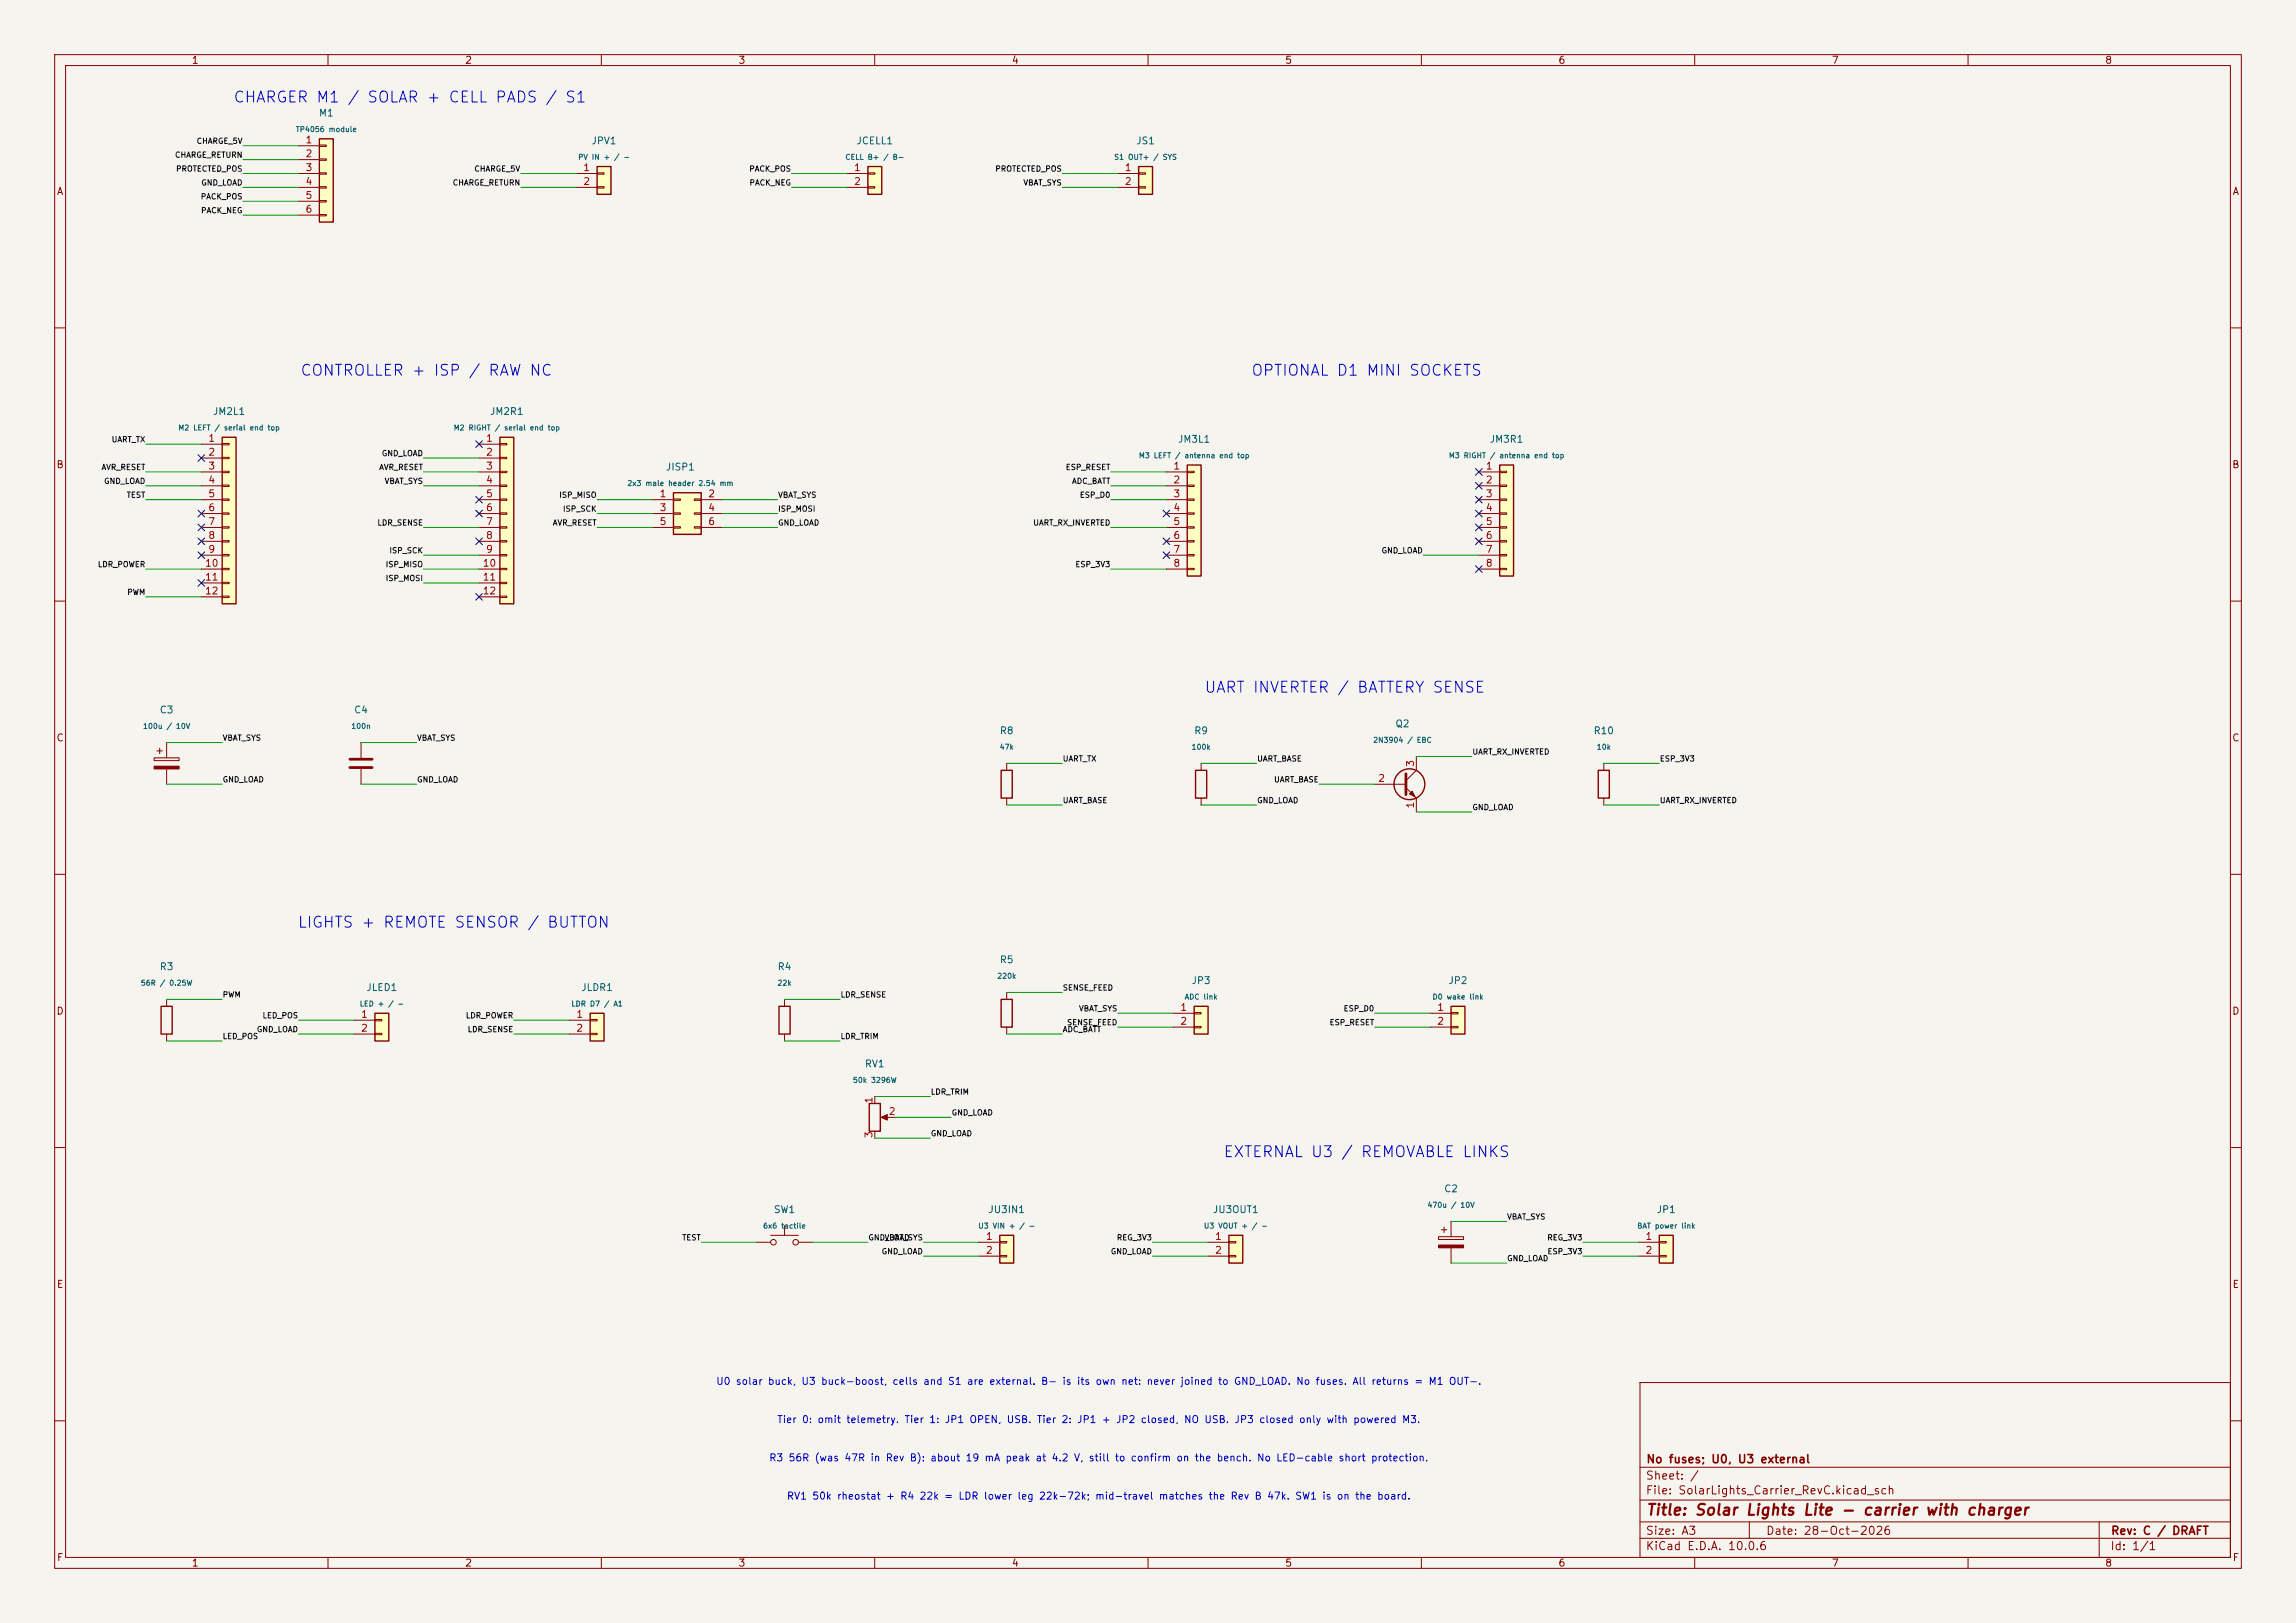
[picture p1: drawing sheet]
<svg xmlns="http://www.w3.org/2000/svg" width="420mm" height="297mm" viewBox="0 0 420 297" stroke-linecap="round" stroke-linejoin="round" font-family="sans-serif">
<defs><g id="words">
<g font-size="2" fill="#0000c2">
<text x="42.6" y="19.3">CHARGER M1 / SOLAR + CELL PADS / S1</text>
<text x="54.8" y="69.3">CONTROLLER + ISP / RAW NC</text>
<text x="228.8" y="69.3">OPTIONAL D1 MINI SOCKETS</text>
<text x="220.2" y="127.3">UART INVERTER / BATTERY SENSE</text>
<text x="54.3" y="170.3">LIGHTS + REMOTE SENSOR / BUTTON</text>
<text x="223.7" y="212.3">EXTERNAL U3 / REMOVABLE LINKS</text>
</g>
<text font-size="2" fill="#840000" x="301" y="277.8">Title: Solar Lights Lite - carrier with charger</text>
<g font-size="1.5" fill="#840000">
<text x="301" y="268.1">No fuses; U0, U3 external</text>
<text x="300.9" y="273.8">File: SolarLights_Carrier_RevC.kicad_sch</text>
<text x="300.9" y="271.1">Sheet: /</text>
<text x="300.9" y="281.2">Size: A3</text>
<text x="322.9" y="281.2">Date: 28-Oct-2026</text>
<text x="386" y="281.2">Rev: C / DRAFT</text>
<text x="300.9" y="284">KiCad E.D.A. 10.0.6</text>
<text x="385.9" y="284">Id: 1/1</text>
</g>
<g font-size="1.3" fill="#840000">
<text x="35" y="12">1</text>
<text x="85" y="12">2</text>
<text x="135" y="12">3</text>
<text x="185" y="12">4</text>
<text x="235" y="12">5</text>
<text x="285" y="12">6</text>
<text x="335" y="12">7</text>
<text x="385" y="12">8</text>
<text x="10.3" y="36">A</text>
<text x="408.3" y="36">A</text>
<text x="10.2" y="86">B</text>
<text x="408.2" y="86">B</text>
<text x="10.2" y="136">C</text>
<text x="408.2" y="136">C</text>
<text x="10.2" y="186">D</text>
<text x="408.2" y="186">D</text>
<text x="10.3" y="236">E</text>
<text x="408.3" y="236">E</text>
<text x="10.3" y="286">F</text>
<text x="35" y="287">1</text>
<text x="85" y="287">2</text>
<text x="135" y="287">3</text>
<text x="185" y="287">4</text>
<text x="235" y="287">5</text>
<text x="285" y="287">6</text>
<text x="335" y="287">7</text>
<text x="385" y="287">8</text>
<text x="408.3" y="286">F</text>
</g>
<g font-size="1.3" fill="#006464">
<text x="58.2" y="21.6">M1</text>
<text x="108.1" y="26.7">JPV1</text>
<text x="156.6" y="26.7">JCELL1</text>
<text x="207.7" y="26.7">JS1</text>
<text x="38.8" y="76.2">JM2L1</text>
<text x="89.5" y="76.2">JM2R1</text>
<text x="215.4" y="81.3">JM3L1</text>
<text x="272.4" y="81.3">JM3R1</text>
<text x="121.7" y="86.4">JISP1</text>
<text x="29.1" y="130.9">C3</text>
<text x="64.7" y="130.9">C4</text>
<text x="182.8" y="134.7">R8</text>
<text x="218.3" y="134.7">R9</text>
<text x="255.1" y="133.4">Q2</text>
<text x="291.4" y="134.7">R10</text>
<text x="29.1" y="177.8">R3</text>
<text x="142.1" y="177.8">R4</text>
<text x="182.8" y="176.6">R5</text>
<text x="66.9" y="181.7">JLED1</text>
<text x="106.2" y="181.7">JLDR1</text>
<text x="217.9" y="180.4">JP3</text>
<text x="264.8" y="180.4">JP2</text>
<text x="158.1" y="195.6">RV1</text>
<text x="264.1" y="218.5">C2</text>
<text x="141.4" y="222.3">SW1</text>
<text x="180.7" y="222.3">JU3IN1</text>
<text x="221.8" y="222.3">JU3OUT1</text>
<text x="302.9" y="222.3">JP1</text>
</g>
<g font-size="1.3" fill="#a90000">
<text x="55.8" y="26.5">1</text>
<text x="55.8" y="29.1">2</text>
<text x="55.8" y="31.6">3</text>
<text x="55.8" y="34.2">4</text>
<text x="106.6" y="31.6">1</text>
<text x="106.6" y="34.2">2</text>
<text x="156.1" y="31.6">1</text>
<text x="156.1" y="34.2">2</text>
<text x="205.6" y="31.6">1</text>
<text x="205.6" y="34.2">2</text>
<text x="55.8" y="36.7">5</text>
<text x="55.8" y="39.2">6</text>
<text x="38" y="81.1">1</text>
<text x="38" y="83.7">2</text>
<text x="88.8" y="81.1">1</text>
<text x="88.8" y="83.7">2</text>
<text x="38" y="86.2">3</text>
<text x="38" y="88.8">4</text>
<text x="88.8" y="86.2">3</text>
<text x="88.8" y="88.8">4</text>
<text x="214.5" y="86.2">1</text>
<text x="214.5" y="88.8">2</text>
<text x="271.7" y="86.2">1</text>
<text x="271.7" y="88.8">2</text>
<text x="38" y="91.3">5</text>
<text x="38" y="93.8">6</text>
<text x="88.8" y="91.3">5</text>
<text x="88.8" y="93.8">6</text>
<text x="120.6" y="91.3">1</text>
<text x="120.6" y="93.8">3</text>
<text x="129.4" y="91.3">2</text>
<text x="129.4" y="93.8">4</text>
<text x="214.5" y="91.3">3</text>
<text x="214.5" y="93.8">4</text>
<text x="271.7" y="91.3">3</text>
<text x="271.7" y="93.8">4</text>
<text x="38" y="96.4">7</text>
<text x="38" y="98.9">8</text>
<text x="38" y="101.5">9</text>
<text x="88.8" y="96.4">7</text>
<text x="88.8" y="98.9">8</text>
<text x="88.8" y="101.5">9</text>
<text x="120.6" y="96.4">5</text>
<text x="129.4" y="96.4">6</text>
<text x="214.5" y="96.4">5</text>
<text x="214.5" y="98.9">6</text>
<text x="214.5" y="101.5">7</text>
<text x="271.7" y="96.4">5</text>
<text x="271.7" y="98.9">6</text>
<text x="271.7" y="101.5">7</text>
<text x="37.4" y="104">10</text>
<text x="37.4" y="106.5">11</text>
<text x="88.2" y="104">10</text>
<text x="88.2" y="106.5">11</text>
<text x="214.5" y="104">8</text>
<text x="271.7" y="104">8</text>
<text x="37.4" y="109.1">12</text>
<text x="88.2" y="109.1">12</text>
<text x="252" y="143.4">2</text>
<text x="258.9" y="140.4" transform="rotate(-90 258.9 140.4)">3</text>
<text x="258.9" y="148.1" transform="rotate(-90 258.9 148.1)">1</text>
<text x="215.8" y="185.3">1</text>
<text x="262.8" y="185.3">1</text>
<text x="65.9" y="186.6">1</text>
<text x="65.9" y="189.1">2</text>
<text x="105.3" y="186.6">1</text>
<text x="105.3" y="189.1">2</text>
<text x="215.8" y="187.8">2</text>
<text x="262.8" y="187.8">2</text>
<text x="159.9" y="202" transform="rotate(-90 159.9 202)">1</text>
<text x="159.9" y="208.4" transform="rotate(-90 159.9 208.4)">3</text>
<text x="162.5" y="204.3">2</text>
<text x="180.2" y="227.2">1</text>
<text x="222.2" y="227.2">1</text>
<text x="300.9" y="227.2">1</text>
<text x="180.2" y="229.7">2</text>
<text x="222.2" y="229.7">2</text>
<text x="300.9" y="229.7">2</text>
</g>
<g font-size="1.3" fill="#0000c2">
<text x="130.9" y="253.7">U0 solar buck, U3 buck-boost, cells and S1 are external. B- is its own net: never joined to GND_LOAD. No fuses. All returns = M1 OUT-.</text>
<text x="142.1" y="260.7">Tier 0: omit telemetry. Tier 1: JP1 OPEN, USB. Tier 2: JP1 + JP2 closed, NO USB. JP3 closed only with powered M3.</text>
<text x="140.6" y="267.7">R3 56R (was 47R in Rev B): about 19 mA peak at 4.2 V, still to confirm on the bench. No LED-cable short protection.</text>
<text x="143.8" y="274.7">RV1 50k rheostat + R4 22k = LDR lower leg 22k-72k; mid-travel matches the Rev B 47k. SW1 is on the board.</text>
</g>
<g font-size="1" fill="#0f0f0f">
<text x="31.9" y="29.1">CHARGE_RETURN</text>
<text x="35.9" y="26.6">CHARGE_5V</text>
<text x="32.1" y="31.6">PROTECTED_POS</text>
<text x="36.7" y="34.2">GND_LOAD</text>
<text x="82.7" y="34.2">CHARGE_RETURN</text>
<text x="86.7" y="31.6">CHARGE_5V</text>
<text x="137" y="31.6">PACK_POS</text>
<text x="137" y="34.2">PACK_NEG</text>
<text x="182" y="31.6">PROTECTED_POS</text>
<text x="187.1" y="34.2">VBAT_SYS</text>
<text x="36.6" y="36.7">PACK_POS</text>
<text x="36.7" y="39.3">PACK_NEG</text>
<text x="20.3" y="81.2">UART_TX</text>
<text x="69.7" y="83.7">GND_LOAD</text>
<text x="18.5" y="86.3">AVR_RESET</text>
<text x="18.9" y="88.8">GND_LOAD</text>
<text x="69.3" y="86.3">AVR_RESET</text>
<text x="70.3" y="88.8">VBAT_SYS</text>
<text x="194.9" y="86.3">ESP_RESET</text>
<text x="196" y="88.8">ADC_BATT</text>
<text x="23.1" y="91.3">TEST</text>
<text x="102.2" y="91.3">ISP_MISO</text>
<text x="102.9" y="93.9">ISP_SCK</text>
<text x="142.2" y="91.3">VBAT_SYS</text>
<text x="142.2" y="93.9">ISP_MOSI</text>
<text x="197.4" y="91.3">ESP_D0</text>
<text x="68.9" y="96.4">LDR_SENSE</text>
<text x="71.1" y="101.5">ISP_SCK</text>
<text x="101" y="96.4">AVR_RESET</text>
<text x="142.2" y="96.4">GND_LOAD</text>
<text x="188.9" y="96.4">UART_RX_INVERTED</text>
<text x="252.6" y="101.5">GND_LOAD</text>
<text x="17.8" y="104">LDR_POWER</text>
<text x="70.5" y="104">ISP_MISO</text>
<text x="70.5" y="106.6">ISP_MOSI</text>
<text x="196.6" y="104">ESP_3V3</text>
<text x="23.2" y="109.1">PWM</text>
<text x="40.6" y="135.8">VBAT_SYS</text>
<text x="76.2" y="135.8">VBAT_SYS</text>
<text x="40.6" y="143.4">GND_LOAD</text>
<text x="76.2" y="143.4">GND_LOAD</text>
<text x="194.3" y="139.6">UART_TX</text>
<text x="229.9" y="139.6">UART_BASE</text>
<text x="233" y="143.4">UART_BASE</text>
<text x="269.2" y="138.3">UART_RX_INVERTED</text>
<text x="303.5" y="139.6">ESP_3V3</text>
<text x="194.3" y="147.2">UART_BASE</text>
<text x="229.9" y="147.2">GND_LOAD</text>
<text x="269.2" y="148.5">GND_LOAD</text>
<text x="303.5" y="147.2">UART_RX_INVERTED</text>
<text x="40.6" y="182.8">PWM</text>
<text x="153.7" y="182.8">LDR_SENSE</text>
<text x="194.3" y="181.5">SENSE_FEED</text>
<text x="197.3" y="185.3">VBAT_SYS</text>
<text x="245.7" y="185.3">ESP_D0</text>
<text x="40.6" y="190.4">LED_POS</text>
<text x="46.9" y="189.1">GND_LOAD</text>
<text x="47.9" y="186.6">LED_POS</text>
<text x="85.1" y="186.6">LDR_POWER</text>
<text x="85.4" y="189.1">LDR_SENSE</text>
<text x="153.7" y="190.4">LDR_TRIM</text>
<text x="194.3" y="189.1">ADC_BATT</text>
<text x="195.1" y="187.9">SENSE_FEED</text>
<text x="243.1" y="187.9">ESP_RESET</text>
<text x="170.2" y="200.6">LDR_TRIM</text>
<text x="170.2" y="208.2">GND_LOAD</text>
<text x="174" y="204.4">GND_LOAD</text>
<text x="124.7" y="227.2">TEST</text>
<text x="158.8" y="227.2">GND_LOAD</text>
<text x="161.7" y="227.2">VBAT_SYS</text>
<text x="204.2" y="227.2">REG_3V3</text>
<text x="275.6" y="223.4">VBAT_SYS</text>
<text x="282.9" y="227.2">REG_3V3</text>
<text x="161.2" y="229.8">GND_LOAD</text>
<text x="203.1" y="229.8">GND_LOAD</text>
<text x="275.6" y="231">GND_LOAD</text>
<text x="283" y="229.8">ESP_3V3</text>
</g>
<g font-size="1" fill="#006464">
<text x="54" y="24.4">TP4056 module</text>
<text x="105.7" y="29.5">PV IN + / -</text>
<text x="154.5" y="29.5">CELL B+ / B-</text>
<text x="203.7" y="29.5">S1 OUT+ / SYS</text>
<text x="32.5" y="79">M2 LEFT / serial end top</text>
<text x="82.9" y="79">M2 RIGHT / serial end top</text>
<text x="114.7" y="89.2">2x3 male header 2.54 mm</text>
<text x="208.2" y="84.1">M3 LEFT / antenna end top</text>
<text x="264.9" y="84.1">M3 RIGHT / antenna end top</text>
<text x="26.1" y="133.6">100u / 10V</text>
<text x="64.2" y="133.6">100n</text>
<text x="182.8" y="137.4">47k</text>
<text x="217.9" y="137.4">100k</text>
<text x="251.1" y="136.1">2N3904 / EBC</text>
<text x="292" y="137.4">10k</text>
<text x="182.3" y="179.3">220k</text>
<text x="25.7" y="180.6">56R / 0.25W</text>
<text x="65.7" y="184.4">LED + / -</text>
<text x="104.4" y="184.4">LDR D7 / A1</text>
<text x="142.1" y="180.6">22k</text>
<text x="216.6" y="183.1">ADC link</text>
<text x="261.9" y="183.1">D0 wake link</text>
<text x="155.9" y="198.4">50k 3296W</text>
<text x="261" y="221.2">470u / 10V</text>
<text x="139.5" y="225">6x6 tactile</text>
<text x="178.9" y="225">U3 VIN + / -</text>
<text x="220.1" y="225">U3 VOUT + / -</text>
<text x="299.4" y="225">BAT power link</text>
</g>
</g></defs>
<path d="M0 0h420v297h-420z" fill="#f5f4ef" stroke="#f5f4ef" stroke-width=".18"/>
<g fill="none" stroke="#840000" stroke-width=".18">
<path d="M10 10h400v277h-400zM12 12h396v273h-396zM60 10v2M110 10v2M160 10v2M210 10v2M260 10v2M310 10v2M360 10v2M10 60h2M408 60h2M10 110h2"/>
<path d="M408 110h2M10 160h2M408 160h2M184.1 181.6v1.3M184.1 188v1.2M10 210h2M408 210h2M300 253h108v32h-108zM10 260h2M300 278.5h108M300 274.5h108M300 268.5h108"/>
<path d="M320 278.5v3M384 278.5v6.5M408 260h2M60 285v2M110 285v2M160 285v2M210 285v2M260 285v2M300 281.5h108M310 285v2M360 285v2"/>
</g>
<path d="M183.1 182.9h2.1v5.1h-2.1z" fill="none" stroke="#840000" stroke-width=".25"/>
<path d="M274.3 85.1h2.6v20.3h-2.6z" fill="#ffffc2"/>
<path d="M274.3 85.1h2.6v20.3h-2.6z" fill="none" stroke="#840000" stroke-width=".25"/>
<g fill="none" stroke="#840000" stroke-width=".18">
<path d="M270.5 86.4h3.8M270.5 88.9h3.8M270.5 91.4h3.8M270.5 94h3.8M270.5 96.5h3.8M270.5 99.1h3.8M274.3 86.2h1.3v.3h-1.3zM274.3 88.8h1.3v.2h-1.3zM274.3 91.3h1.3v.3h-1.3zM274.3 93.9h1.3v.2h-1.3zM274.3 96.4h1.3v.2h-1.3zM274.3 98.9h1.3v.3h-1.3z"/>
<path d="M270.5 101.6h3.8M270.5 104.1h3.8M274.3 101.5h1.3v.2h-1.3zM274.3 104h1.3v.3h-1.3z"/>
</g>
<path d="M217.2 85.1h2.5v20.3h-2.5z" fill="#ffffc2"/>
<path d="M217.2 85.1h2.5v20.3h-2.5zM292.4 141h2v5.1h-2zM159 201.9h2v5.1h-2z" fill="none" stroke="#840000" stroke-width=".25"/>
<g fill="none" stroke="#840000" stroke-width=".18">
<path d="M213.4 86.4h3.8M213.4 88.9h3.8M213.4 91.4h3.8M213.4 94h3.8M213.4 96.5h3.8M213.4 99.1h3.8M217.2 86.2h1.2v.3h-1.2zM217.2 88.8h1.2v.2h-1.2zM217.2 91.3h1.2v.3h-1.2zM217.2 93.9h1.2v.2h-1.2zM217.2 96.4h1.2v.2h-1.2zM217.2 98.9h1.2v.3h-1.2z"/>
<path d="M213.4 101.6h3.8M213.4 104.1h3.8M217.2 101.5h1.2v.2h-1.2zM217.2 104h1.2v.3h-1.2zM293.4 139.7v1.3M293.4 146.1v1.2M160 200.7v1.2M160 207v1.3M161.5 204.5h2.3M138.4 227.3h2.6M141 226.1h5M143.5 224.3v1.8"/>
<path d="M146 227.3h2.6M263.1 226.3h4.6v.5h-4.6zM263.7 225h1M264.2 224.5v1.1M265.4 223.5v2.8M265.4 228.3v2.8"/>
<circle cx="141.5" cy="227.3" r=".51"/>
<circle cx="145.5" cy="227.3" r=".51"/>
</g>
<g fill="#840000" stroke="#840000" stroke-width=".18">
<path d="M161.2 204.5l1.1-.5v1z"/>
<path d="M263.1 227.8h4.6v.5h-4.6z"/>
</g>
<path d="M224.8 226.1h2.5v5h-2.5z" fill="#ffffc2"/>
<path d="M224.8 226.1h2.5v5h-2.5z" fill="none" stroke="#840000" stroke-width=".25"/>
<path d="M221 227.3h3.8M221 229.9h3.8M224.8 227.2h1.3v.3h-1.3zM224.8 229.7h1.3v.3h-1.3z" fill="none" stroke="#840000" stroke-width=".18"/>
<path d="M182.9 226.1h2.5v5h-2.5z" fill="#ffffc2"/>
<g fill="none" stroke="#840000" stroke-width=".25">
<path d="M218.7 141h2v5.1h-2zM182.9 226.1h2.5v5h-2.5z"/>
<circle cx="257.8" cy="143.5" r="2.82"/>
</g>
<path d="M219.7 139.7v1.3M259.1 138.4v2.6l-1.9 1.9M219.7 146.1v1.2M251.5 143.5h5.7M257.2 144.1l1.9 2v2.5M179.1 227.3h3.8M179.1 229.9h3.8M182.9 227.2h1.2v.3h-1.2zM182.9 229.7h1.2v.3h-1.2z" fill="none" stroke="#840000" stroke-width=".18"/>
<path d="M257.2 141.6v3.8" fill="none" stroke="#840000" stroke-width=".51"/>
<path d="M257.8 145.3l.5-.5 .5 1z" fill="#840000" stroke="#840000" stroke-width=".18"/>
<path d="M218.4 184.2h2.6v5h-2.6z" fill="#ffffc2"/>
<path d="M29.5 184.2h2v5h-2zM218.4 184.2h2.6v5h-2.6z" fill="none" stroke="#840000" stroke-width=".25"/>
<path d="M66 135.9v2.8M66 140.7v2.8M30.5 182.9v1.3M30.5 189.2v1.3M214.6 185.4h3.8M214.6 188h3.8M218.4 185.3h1.3v.2h-1.3zM218.4 187.8h1.3v.3h-1.3z" fill="none" stroke="#840000" stroke-width=".18"/>
<path d="M64 138.9h4.1M64 140.5h4.1" fill="none" stroke="#840000" stroke-width=".51"/>
<path d="M208.3 30.5h2.5v5.1h-2.5z" fill="#ffffc2"/>
<path d="M208.3 30.5h2.5v5.1h-2.5z" fill="none" stroke="#840000" stroke-width=".25"/>
<path d="M204.5 31.8h3.8M204.5 34.3h3.8M208.3 31.6h1.2v.3h-1.2zM208.3 34.2h1.2v.2h-1.2z" fill="none" stroke="#840000" stroke-width=".18"/>
<path d="M158.7 30.5h2.6v5.1h-2.6z" fill="#ffffc2"/>
<path d="M158.7 30.5h2.6v5.1h-2.6z" fill="none" stroke="#840000" stroke-width=".25"/>
<path d="M154.9 31.8h3.8M154.9 34.3h3.8M158.7 31.6h1.3v.3h-1.3zM158.7 34.2h1.3v.2h-1.3z" fill="none" stroke="#840000" stroke-width=".18"/>
<path d="M68.6 185.4h2.5v5.1h-2.5z" fill="#ffffc2"/>
<path d="M68.6 185.4h2.5v5.1h-2.5z" fill="none" stroke="#840000" stroke-width=".25"/>
<path d="M64.8 186.7h3.8M64.8 189.2h3.8M68.6 186.6h1.2v.2h-1.2zM68.6 189.1h1.2v.3h-1.2z" fill="none" stroke="#840000" stroke-width=".18"/>
<path d="M265.4 184.2h2.6v5h-2.6z" fill="#ffffc2"/>
<path d="M265.4 184.2h2.6v5h-2.6z" fill="none" stroke="#840000" stroke-width=".25"/>
<path d="M261.6 185.4h3.8M261.6 188h3.8M265.4 185.3h1.3v.2h-1.3zM265.4 187.8h1.3v.3h-1.3z" fill="none" stroke="#840000" stroke-width=".18"/>
<path d="M109.2 30.5h2.6v5.1h-2.6z" fill="#ffffc2"/>
<path d="M109.2 30.5h2.6v5.1h-2.6z" fill="none" stroke="#840000" stroke-width=".25"/>
<path d="M105.4 31.8h3.8M105.4 34.3h3.8M109.2 31.6h1.3v.3h-1.3zM109.2 34.2h1.3v.2h-1.3zM28.2 138.7h4.6v.5h-4.6zM28.7 137.4h1M29.2 136.9v1M30.5 135.9v2.8M30.5 140.7v2.8" fill="none" stroke="#840000" stroke-width=".18"/>
<path d="M28.2 140.2h4.6v.5h-4.6z" fill="#840000" stroke="#840000" stroke-width=".18"/>
<path d="M91.4 80h2.6v30.5h-2.6z" fill="#ffffc2"/>
<path d="M91.4 80h2.6v30.5h-2.6zM183.1 141h2.1v5.1h-2.1z" fill="none" stroke="#840000" stroke-width=".25"/>
<g fill="none" stroke="#840000" stroke-width=".18">
<path d="M87.6 81.3h3.8M87.6 83.8h3.8M87.6 86.4h3.8M87.6 88.9h3.8M87.6 91.4h3.8M87.6 94h3.8M87.6 96.5h3.8M87.6 99.1h3.8M91.4 81.2h1.3v.2h-1.3zM91.4 83.7h1.3v.2h-1.3zM91.4 86.2h1.3v.3h-1.3zM91.4 88.8h1.3v.2h-1.3z"/>
<path d="M91.4 91.3h1.3v.3h-1.3zM91.4 93.9h1.3v.2h-1.3zM91.4 96.4h1.3v.2h-1.3zM91.4 98.9h1.3v.3h-1.3zM87.6 101.6h3.8M87.6 104.1h3.8M87.6 106.7h3.8M87.6 109.2h3.8M91.4 101.5h1.3v.2h-1.3zM91.4 104h1.3v.3h-1.3zM91.4 106.6h1.3v.2h-1.3zM91.4 109.1h1.3v.2h-1.3z"/>
<path d="M184.1 139.7v1.3M184.1 146.1v1.2"/>
</g>
<path d="M303.5 226.1h2.6v5h-2.6z" fill="#ffffc2"/>
<path d="M303.5 226.1h2.6v5h-2.6z" fill="none" stroke="#840000" stroke-width=".25"/>
<path d="M299.7 227.3h3.8M299.7 229.9h3.8M303.5 227.2h1.3v.3h-1.3zM303.5 229.7h1.3v.3h-1.3z" fill="none" stroke="#840000" stroke-width=".18"/>
<path d="M40.6 80h2.6v30.5h-2.6z" fill="#ffffc2"/>
<path d="M40.6 80h2.6v30.5h-2.6z" fill="none" stroke="#840000" stroke-width=".25"/>
<g fill="none" stroke="#840000" stroke-width=".18">
<path d="M36.8 81.3h3.8M36.8 83.8h3.8M36.8 86.4h3.8M36.8 88.9h3.8M36.8 91.4h3.8M36.8 94h3.8M36.8 96.5h3.8M36.8 99.1h3.8M40.6 81.2h1.3v.2h-1.3zM40.6 83.7h1.3v.2h-1.3zM40.6 86.2h1.3v.3h-1.3zM40.6 88.8h1.3v.2h-1.3z"/>
<path d="M40.6 91.3h1.3v.3h-1.3zM40.6 93.9h1.3v.2h-1.3zM40.6 96.4h1.3v.2h-1.3zM40.6 98.9h1.3v.3h-1.3zM36.8 101.6h3.8M36.8 104.1h3.8M36.8 106.7h3.8M36.8 109.2h3.8M40.6 101.5h1.3v.2h-1.3zM40.6 104h1.3v.3h-1.3zM40.6 106.6h1.3v.2h-1.3zM40.6 109.1h1.3v.2h-1.3z"/>
</g>
<path d="M123.2 90.2h5.1v7.6h-5.1z" fill="#ffffc2"/>
<path d="M123.2 90.2h5.1v7.6h-5.1z" fill="none" stroke="#840000" stroke-width=".25"/>
<path d="M119.4 91.4h3.8M119.4 94h3.8M119.4 96.5h3.8M123.2 91.3h1.3v.3h-1.3zM123.2 93.9h1.3v.2h-1.3zM123.2 96.4h1.3v.2h-1.3zM127 91.3h1.3v.3h-1.3zM127 93.9h1.3v.2h-1.3zM127 96.4h1.3v.2h-1.3zM128.3 91.4h3.8M128.3 94h3.8M128.3 96.5h3.8" fill="none" stroke="#840000" stroke-width=".18"/>
<path d="M58.4 25.4h2.6v15.2h-2.6z" fill="#ffffc2"/>
<path d="M58.4 25.4h2.6v15.2h-2.6z" fill="none" stroke="#840000" stroke-width=".25"/>
<path d="M54.6 26.7h3.8M54.6 29.2h3.8M54.6 31.8h3.8M54.6 34.3h3.8M54.6 36.8h3.8M54.6 39.4h3.8M58.4 26.5h1.3v.3h-1.3zM58.4 29.1h1.3v.2h-1.3zM58.4 31.6h1.3v.3h-1.3zM58.4 34.2h1.3v.2h-1.3zM58.4 36.7h1.3v.3h-1.3zM58.4 39.2h1.3v.3h-1.3z" fill="none" stroke="#840000" stroke-width=".18"/>
<path d="M107.9 185.4h2.6v5.1h-2.6z" fill="#ffffc2"/>
<path d="M107.9 185.4h2.6v5.1h-2.6zM142.5 184.2h2v5h-2z" fill="none" stroke="#840000" stroke-width=".25"/>
<path d="M104.1 186.7h3.8M104.1 189.2h3.8M107.9 186.6h1.3v.2h-1.3zM107.9 189.1h1.3v.3h-1.3zM143.5 182.9v1.3M143.5 189.2v1.3" fill="none" stroke="#840000" stroke-width=".18"/>
<g fill="none" stroke="#009600" stroke-width=".18">
<path d="M44.4 34.3h10.2M44.4 31.8h10.2M44.4 36.8h10.2M44.4 39.4h10.2M44.4 26.7h10.2M44.4 29.2h10.2M95.2 34.3h10.2M95.2 31.8h10.2M144.8 34.3h10.1M144.8 31.8h10.1M194.3 34.3h10.2M194.3 31.8h10.2"/>
<path d="M26.7 91.4h10.1M26.7 88.9h10.1M26.7 86.4h10.1M26.7 81.3h10.1M77.5 96.5h10.1M77.5 88.9h10.1M77.5 86.4h10.1M77.5 83.8h10.1M109.2 96.5h10.2M109.2 94h10.2M109.2 91.4h10.2M132.1 96.5h10.1"/>
<path d="M132.1 94h10.1M132.1 91.4h10.1M203.2 96.5h10.2M203.2 91.4h10.2M203.2 88.9h10.2M203.2 86.4h10.2M26.7 104.1h10.1M26.7 109.2h10.1M77.5 101.6h10.1M77.5 104.1h10.1M77.5 106.7h10.1M203.2 104.1h10.2"/>
<path d="M260.3 101.6h10.2M30.5 135.9h10.1M66 135.9h10.2M184.1 139.7h10.2M219.7 139.7h10.2M259.1 138.4h10.1M293.4 139.7h10.1M30.5 143.5h10.1M66 143.5h10.2M184.1 147.3h10.2M219.7 147.3h10.2M241.3 143.5h10.2"/>
<path d="M259.1 148.6h10.1M293.4 147.3h10.1M30.5 182.9h10.1M30.5 190.5h10.1M54.6 189.2h10.2M54.6 186.7h10.2M94 189.2h10.1M94 186.7h10.1M143.5 182.9h10.2M143.5 190.5h10.2M184.1 189.2h10.2M184.1 181.6h10.2"/>
<path d="M204.5 185.4h10.1M204.5 188h10.1M251.5 185.4h10.1M251.5 188h10.1M160 200.7h10.2M160 208.3h10.2M163.8 204.5h10.2M128.3 227.3h10.1M148.6 227.3h10.1M168.9 227.3h10.2M168.9 229.9h10.2M210.8 227.3h10.2"/>
<path d="M210.8 229.9h10.2M265.4 231.1h10.2M265.4 223.5h10.2M289.6 227.3h10.1M289.6 229.9h10.1"/>
</g>
<g fill="none" stroke="#000084" stroke-width=".18">
<path d="M36.2 98.5l1.2 1.2M36.2 95.9l1.2 1.2M36.2 93.4l1.2 1.2M36.2 83.2l1.2 1.2M37.4 98.5l-1.2 1.2M37.4 95.9l-1.2 1.2M37.4 93.4l-1.2 1.2M37.4 83.2l-1.2 1.2M87 90.8l1.2 1.2M87 93.4l1.2 1.2M87 98.5l1.2 1.2M87 80.7l1.2 1.2"/>
<path d="M88.2 90.8l-1.2 1.2M88.2 93.4l-1.2 1.2M88.2 98.5l-1.2 1.2M88.2 80.7l-1.2 1.2M212.8 93.4l1.2 1.2M212.8 98.5l1.2 1.2M214 93.4l-1.2 1.2M214 98.5l-1.2 1.2M269.9 90.8l1.2 1.2M269.9 85.8l1.2 1.2M269.9 88.3l1.2 1.2M269.9 98.5l1.2 1.2"/>
<path d="M269.9 95.9l1.2 1.2M269.9 93.4l1.2 1.2M271.1 90.8l-1.2 1.2M271.1 85.8l-1.2 1.2M271.1 88.3l-1.2 1.2M271.1 98.5l-1.2 1.2M271.1 95.9l-1.2 1.2M271.1 93.4l-1.2 1.2M36.2 101l1.2 1.2M36.2 106.1l1.2 1.2M37.4 101l-1.2 1.2M37.4 106.1l-1.2 1.2"/>
<path d="M87 108.6l1.2 1.2M88.2 108.6l-1.2 1.2M212.8 101l1.2 1.2M214 101l-1.2 1.2M269.9 103.5l1.2 1.2M271.1 103.5l-1.2 1.2"/>
</g>
<use href="#words"/>
</svg>
